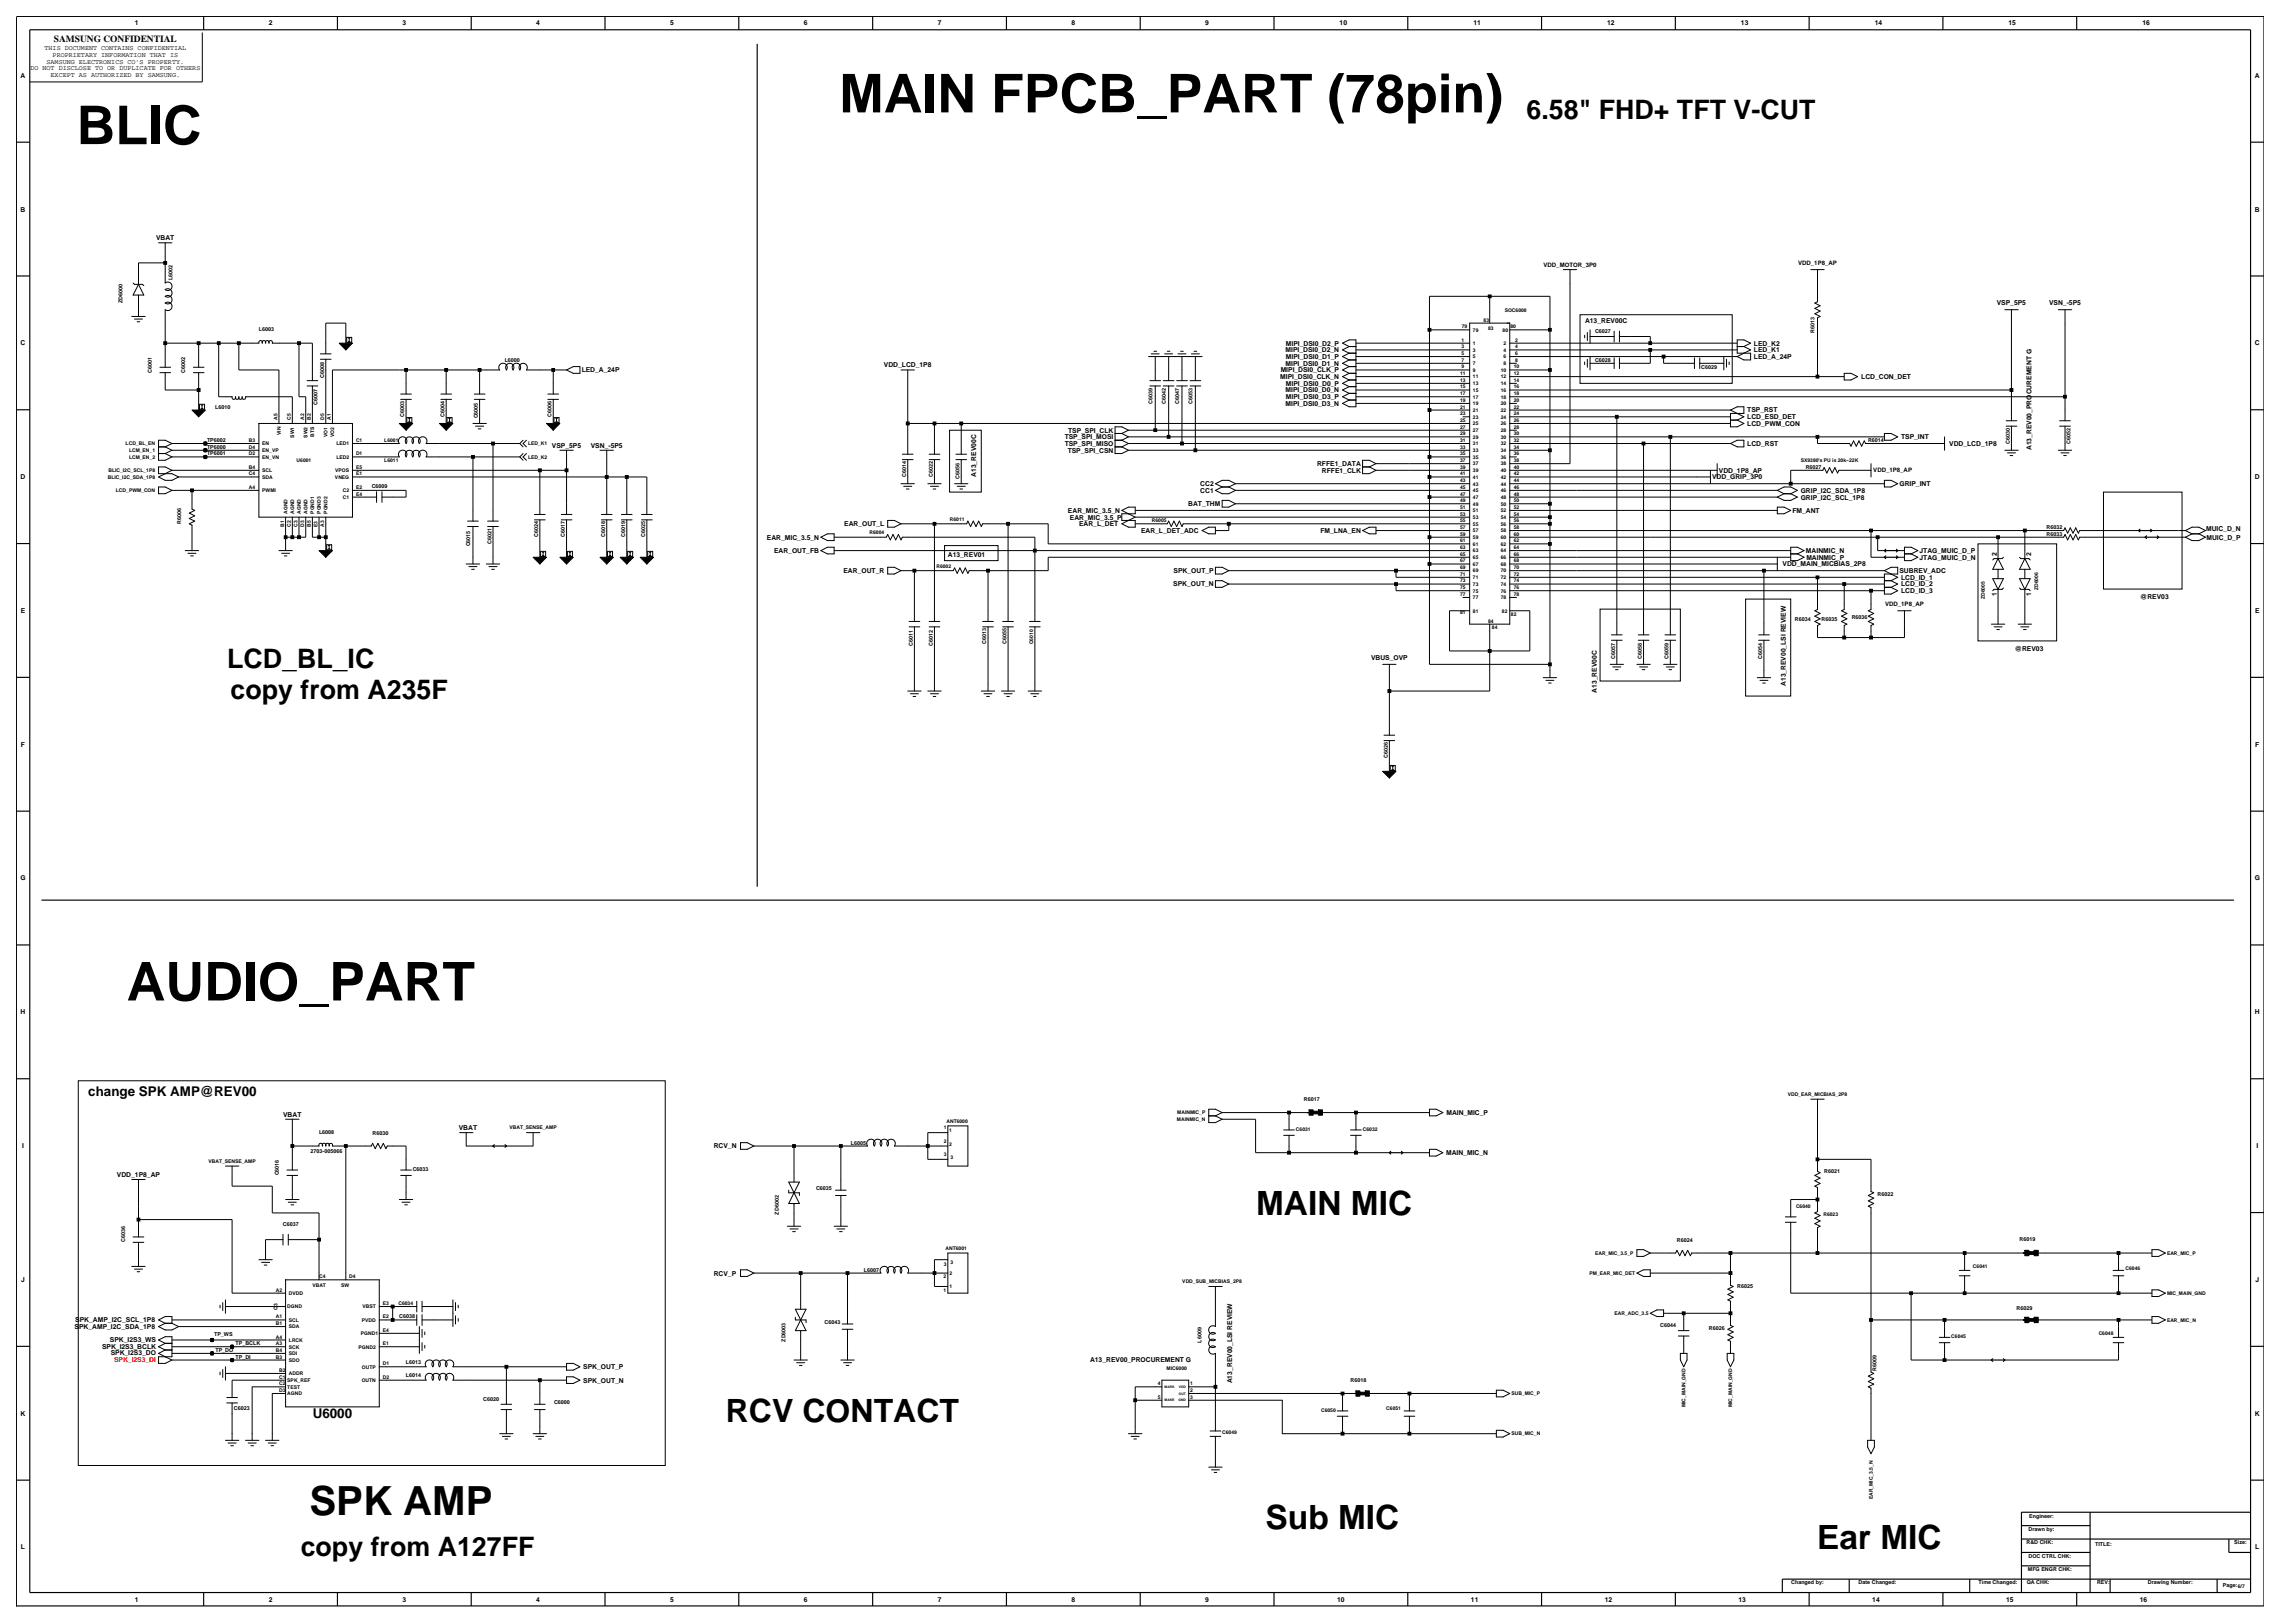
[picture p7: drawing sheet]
<svg xmlns="http://www.w3.org/2000/svg" width="420mm" height="297mm" viewBox="0 0 420 297" stroke-linecap="round" stroke-linejoin="round" font-family="sans-serif">
<defs><g id="words">
<g font-size="9.8">
<text x="153.6" y="20.6">MAIN FPCB_PART (78pin)</text>
<text x="14" y="26.4">BLIC</text>
<text x="23.2" y="183.1">AUDIO_PART</text>
</g>
<text font-size="7.4" x="56.6" y="277.2">SPK AMP</text>
<g font-size="6.1">
<text x="229.9" y="222.3">MAIN MIC</text>
<text x="231.6" y="279.8">Sub MIC</text>
<text x="332.5" y="283.5">Ear MIC</text>
</g>
<text font-size="5.9" x="132.8" y="260.2">RCV CONTACT</text>
<g font-size="4.9">
<text x="279.4" y="21.8">6.58&quot; FHD+ TFT V-CUT</text>
<text x="41.6" y="122.2">LCD_BL_IC</text>
<text x="42.2" y="128">copy from A235F</text>
<text x="55" y="284.7">copy from A127FF</text>
</g>
<g font-size="2.5">
<text x="16.2" y="200.5">change SPK AMP@REV00</text>
<text x="57.2" y="259.6">U6000</text>
</g>
<text font-size="1.7" x="9.9" y="7.7">SAMSUNG CONFIDENTIAL</text>
<g font-size="1.2">
<text x="24.7" y="4.7">1</text>
<text x="49.2" y="4.7">2</text>
<text x="73.7" y="4.7">3</text>
<text x="98.1" y="4.7">4</text>
<text x="122.6" y="4.7">5</text>
<text x="147.1" y="4.7">6</text>
<text x="171.6" y="4.7">7</text>
<text x="196.1" y="4.7">8</text>
<text x="220.6" y="4.7">9</text>
<text x="245.2" y="4.7">10</text>
<text x="269.6" y="4.7">11</text>
<text x="294.1" y="4.7">12</text>
<text x="318.6" y="4.7">13</text>
<text x="343.1" y="4.7">14</text>
<text x="367.6" y="4.7">15</text>
<text x="392.1" y="4.7">16</text>
<text x="8.1" y="9.2">THIS DOCUMENT CONTAINS CONFIDENTIAL</text>
<text x="8.5" y="11.7">SAMSUNG ELECTRONICS CO'S PROPERTY.</text>
<text x="9.6" y="10.5">PROPRIETARY INFORMATION THAT IS</text>
<text x="3.8" y="14.2">A</text>
<text x="5.6" y="12.9">DO NOT DISCLOSE TO OR DUPLICATE FOR OTHERS</text>
<text x="9.3" y="14.1">EXCEPT AS AUTHORIZED BY SAMSUNG.</text>
<text x="412.7" y="14.2">A</text>
<text x="3.8" y="38.7">B</text>
<text x="412.7" y="38.7">B</text>
<text x="28.6" y="44">VBAT</text>
<text x="290.1" y="59.1">A13_REV00C</text>
<text x="365.4" y="55.9">VSP_5P5</text>
<text x="375" y="55.9">VSN_-5P5</text>
<text x="3.8" y="63.2">C</text>
<text x="235.3" y="64.5">MIPI_DSI0_D2_N</text>
<text x="235.3" y="65.7">MIPI_DSI0_D1_P</text>
<text x="235.3" y="63.2">MIPI_DSI0_D2_P</text>
<text x="321" y="65.7">LED_A_24P</text>
<text x="321" y="64.5">LED_K1</text>
<text x="321" y="63.2">LED_K2</text>
<text x="412.7" y="63.2">C</text>
<text x="106.5" y="68.1">LED_A_24P</text>
<text x="161.8" y="67.2">VDD_LCD_1P8</text>
<text x="234.3" y="69.4">MIPI_DSI0_CLK_N</text>
<text x="234.4" y="68.1">MIPI_DSI0_CLK_P</text>
<text x="235.3" y="71.8">MIPI_DSI0_D0_N</text>
<text x="235.3" y="66.9">MIPI_DSI0_D1_N</text>
<text x="235.3" y="70.6">MIPI_DSI0_D0_P</text>
<text x="340.6" y="69.4">LCD_CON_DET</text>
<text x="235.3" y="74.3">MIPI_DSI0_D3_N</text>
<text x="235.3" y="73">MIPI_DSI0_D3_P</text>
<text x="319.8" y="76.7">LCD_ESD_DET</text>
<text x="319.8" y="75.5">TSP_RST</text>
<text x="319.8" y="77.9">LCD_PWM_CON</text>
<text x="101" y="81.9">VSP_5P5</text>
<text x="108.1" y="81.9">VSN_-5P5</text>
<text x="194.8" y="80.4">TSP_SPI_MOSI</text>
<text x="194.8" y="81.6">TSP_SPI_MISO</text>
<text x="195.4" y="82.8">TSP_SPI_CSN</text>
<text x="195.5" y="79.2">TSP_SPI_CLK</text>
<text x="319.8" y="81.6">LCD_RST</text>
<text x="347.9" y="80.4">TSP_INT</text>
<text x="356.7" y="81.6">VDD_LCD_1P8</text>
<text x="371.8" y="82.4" transform="rotate(-90 371.8 82.4)">A13_REV00_PROCUREMENT G</text>
<text x="3.8" y="87.7">D</text>
<text x="178.7" y="87.3" transform="rotate(-90 178.7 87.3)">A13_REV00C</text>
<text x="219.7" y="89">CC2</text>
<text x="241" y="85.3">RFFE1_DATA</text>
<text x="241.9" y="86.5">RFFE1_CLK</text>
<text x="313.3" y="87.7">VDD_GRIP_3P0</text>
<text x="314.6" y="86.5">VDD_1P8_AP</text>
<text x="347.6" y="89">GRIP_INT</text>
<text x="412.7" y="87.7">D</text>
<text x="195.4" y="93.8">EAR_MIC_3.5_N</text>
<text x="195.8" y="95.1">EAR_MIC_3.5_P</text>
<text x="217.4" y="92.6">BAT_THM</text>
<text x="219.7" y="90.2">CC1</text>
<text x="328" y="93.8">FM_ANT</text>
<text x="329.5" y="90.2">GRIP_I2C_SDA_1P8</text>
<text x="329.5" y="91.4">GRIP_I2C_SCL_1P8</text>
<text x="140.4" y="98.7">EAR_MIC_3.5_N</text>
<text x="141.7" y="101.2">EAR_OUT_FB</text>
<text x="154.5" y="96.3">EAR_OUT_L</text>
<text x="173.5" y="102">A13_REV01</text>
<text x="197.5" y="96.3">EAR_L_DET</text>
<text x="208.8" y="97.5">EAR_L_DET_ADC</text>
<text x="241.7" y="97.5">FM_LNA_EN</text>
<text x="330.5" y="101.2">MAINMIC_N</text>
<text x="351.3" y="101.2">JTAG_MUIC_D_P</text>
<text x="365.4" y="101.7" transform="rotate(-90 365.4 101.7)">2</text>
<text x="371.7" y="101.7" transform="rotate(-90 371.7 101.7)">2</text>
<text x="403.7" y="97.2">MUIC_D_N</text>
<text x="403.8" y="98.7">MUIC_D_P</text>
<text x="154.4" y="104.9">EAR_OUT_R</text>
<text x="214.7" y="107.3">SPK_OUT_N</text>
<text x="214.8" y="104.9">SPK_OUT_P</text>
<text x="326.2" y="103.6">VDD_MAIN_MICBIAS_2P8</text>
<text x="330.6" y="102.4">MAINMIC_P</text>
<text x="347.6" y="104.9">SUBREV_ADC</text>
<text x="347.9" y="107.3">LCD_ID_2</text>
<text x="347.9" y="106.1">LCD_ID_1</text>
<text x="351.3" y="102.4">JTAG_MUIC_D_N</text>
<text x="3.8" y="112.2">E</text>
<text x="347.9" y="108.5">LCD_ID_3</text>
<text x="365.4" y="109.1" transform="rotate(-90 365.4 109.1)">1</text>
<text x="371.7" y="109.1" transform="rotate(-90 371.7 109.1)">1</text>
<text x="391.7" y="109.6">@REV03</text>
<text x="412.7" y="112.2">E</text>
<text x="368.7" y="119.1">@REV03</text>
<text x="250.9" y="120.8">VBUS_OVP</text>
<text x="326.8" y="125.5" transform="rotate(-90 326.8 125.5)">A13_REV00_LSI REVIEW</text>
<text x="292.2" y="126.8" transform="rotate(-90 292.2 126.8)">A13_REV00C</text>
<text x="3.8" y="136.6">F</text>
<text x="412.7" y="136.6">F</text>
<text x="3.7" y="161.1">G</text>
<text x="412.6" y="161.1">G</text>
<text x="3.8" y="185.6">H</text>
<text x="412.7" y="185.6">H</text>
<text x="51.8" y="204.3">VBAT</text>
<text x="84" y="206.8">VBAT</text>
<text x="264.7" y="204">MAIN_MIC_P</text>
<text x="4" y="210.1">I</text>
<text x="21.4" y="215.4">VDD_1P8_AP</text>
<text x="130.6" y="210.2">RCV_N</text>
<text x="264.6" y="211.4">MAIN_MIC_N</text>
<text x="412.9" y="210.1">I</text>
<text x="130.6" y="233.4">RCV_P</text>
<text x="3.9" y="234.6">J</text>
<text x="412.8" y="234.6">J</text>
<text x="13.6" y="243.2">SPK_AMP_I2C_SDA_1P8</text>
<text x="13.8" y="242">SPK_AMP_I2C_SCL_1P8</text>
<text x="20.1" y="245.6">SPK_I2S3_WS</text>
<text x="18.7" y="246.8">SPK_I2S3_BCLK</text>
<text x="20.3" y="248">SPK_I2S3_DO</text>
<text x="106.8" y="250.5">SPK_OUT_P</text>
<text x="199.5" y="249.2">A13_REV00_PROCUREMENT G</text>
<text x="106.8" y="253">SPK_OUT_N</text>
<text x="225.5" y="253.2" transform="rotate(-90 225.5 253.2)">A13_REV00_LSI REVIEW</text>
<text x="3.8" y="259">K</text>
<text x="412.7" y="259">K</text>
<text x="3.8" y="283.5">L</text>
<text x="412.7" y="283.5">L</text>
<text x="24.7" y="293.1">1</text>
<text x="49.2" y="293.1">2</text>
<text x="73.7" y="293.1">3</text>
<text x="98.1" y="293.1">4</text>
<text x="122.6" y="293.1">5</text>
<text x="147.1" y="293.1">6</text>
<text x="171.6" y="293.1">7</text>
<text x="196.1" y="293.1">8</text>
<text x="220.6" y="293.1">9</text>
<text x="244.7" y="293.1">10</text>
<text x="269.2" y="293.1">11</text>
<text x="293.7" y="293.1">12</text>
<text x="318.2" y="293.1">13</text>
<text x="342.6" y="293.1">14</text>
<text x="367.1" y="293.1">15</text>
<text x="391.6" y="293.1">16</text>
</g>
<text font-size="1.2" fill="#f00" x="20.9" y="249.2">SPK_I2S3_DI</text>
<g font-size="1.1">
<text x="282.5" y="48.8">VDD_MOTOR_3P0</text>
<text x="329.1" y="48.5">VDD_1P8_AP</text>
<text x="342.8" y="86.5">VDD_1P8_AP</text>
<text x="345" y="110.9">VDD_1P8_AP</text>
</g>
<g font-size="1">
<text x="31.6" y="51.2" transform="rotate(-90 31.6 51.2)">L6002</text>
<text x="22.4" y="55.5" transform="rotate(-90 22.4 55.5)">ZD6000</text>
<text x="47.4" y="60.6">L6003</text>
<text x="291.9" y="61">C6027</text>
<text x="332.1" y="61" transform="rotate(-90 332.1 61)">R6013</text>
<text x="27.8" y="68.2" transform="rotate(-90 27.8 68.2)">C6001</text>
<text x="33.9" y="68.2" transform="rotate(-90 33.9 68.2)">C6002</text>
<text x="59.3" y="69.2" transform="rotate(-90 59.3 69.2)">C6008</text>
<text x="92.4" y="66.2">L6000</text>
<text x="291.9" y="66.2">C6028</text>
<text x="311.3" y="67.5">C6029</text>
<text x="39.4" y="74.8">L6010</text>
<text x="58.1" y="74.1" transform="rotate(-90 58.1 74.1)">C6007</text>
<text x="74" y="76.3" transform="rotate(-90 74 76.3)">C6003</text>
<text x="81.4" y="76.3" transform="rotate(-90 81.4 76.3)">C6004</text>
<text x="87.5" y="76.6" transform="rotate(-90 87.5 76.6)">C6005</text>
<text x="100.9" y="76.3" transform="rotate(-90 100.9 76.3)">C6006</text>
<text x="210.9" y="74" transform="rotate(-90 210.9 74)">C6039</text>
<text x="213.3" y="74" transform="rotate(-90 213.3 74)">C6042</text>
<text x="215.8" y="74" transform="rotate(-90 215.8 74)">C6047</text>
<text x="218.2" y="74" transform="rotate(-90 218.2 74)">C6053</text>
<text x="37.9" y="80.9">TP6002</text>
<text x="37.9" y="83.3">TP6001</text>
<text x="37.9" y="82.1">TP6000</text>
<text x="341.9" y="80.9">R6014</text>
<text x="367.8" y="81.2" transform="rotate(-90 367.8 81.2)">C6030</text>
<text x="378.9" y="81.2" transform="rotate(-90 378.9 81.2)">C6052</text>
<text x="68" y="89.2">C6009</text>
<text x="165.8" y="87.3" transform="rotate(-90 165.8 87.3)">C6014</text>
<text x="170.7" y="87.3" transform="rotate(-90 170.7 87.3)">C6022</text>
<text x="175.6" y="87.6" transform="rotate(-90 175.6 87.6)">C6056</text>
<text x="330.5" y="85.8">R6027</text>
<text x="33.2" y="95.8" transform="rotate(-90 33.2 95.8)">R6006</text>
<text x="86" y="100" transform="rotate(-90 86 100)">C6015</text>
<text x="89.9" y="99.5" transform="rotate(-90 89.9 99.5)">C6021</text>
<text x="98.5" y="98.3" transform="rotate(-90 98.5 98.3)">C6024</text>
<text x="103.4" y="98.3" transform="rotate(-90 103.4 98.3)">C6017</text>
<text x="110.7" y="98.3" transform="rotate(-90 110.7 98.3)">C6018</text>
<text x="114.4" y="98.3" transform="rotate(-90 114.4 98.3)">C6019</text>
<text x="118.1" y="98.3" transform="rotate(-90 118.1 98.3)">C6025</text>
<text x="374.5" y="98">R6033</text>
<text x="374.5" y="96.8">R6032</text>
<text x="328.5" y="113.6">R6034</text>
<text x="333.4" y="113.6">R6035</text>
<text x="338.9" y="113.3">R6036</text>
<text x="167" y="118.2" transform="rotate(-90 167 118.2)">C6011</text>
<text x="170.7" y="118.2" transform="rotate(-90 170.7 118.2)">C6012</text>
<text x="180.5" y="117.9" transform="rotate(-90 180.5 117.9)">C6013</text>
<text x="184.2" y="117.9" transform="rotate(-90 184.2 117.9)">C6055</text>
<text x="295.6" y="120.6" transform="rotate(-90 295.6 120.6)">C6057</text>
<text x="300.5" y="120.6" transform="rotate(-90 300.5 120.6)">C6058</text>
<text x="305.4" y="120.6" transform="rotate(-90 305.4 120.6)">C6059</text>
<text x="322.5" y="120.6" transform="rotate(-90 322.5 120.6)">C6054</text>
<text x="254" y="138.7" transform="rotate(-90 254 138.7)">C6026</text>
<text x="238.6" y="201.4">R6017</text>
<text x="58.4" y="207.5">L6008</text>
<text x="68.2" y="207.8">R6030</text>
<text x="155.7" y="209.4">L6005</text>
<text x="51" y="215.1" transform="rotate(-90 51 215.1)">C6016</text>
<text x="56.8" y="211">2703-005066</text>
<text x="75.5" y="214.3">C6033</text>
<text x="333.8" y="214.6">R6021</text>
<text x="149.3" y="217.8">C6035</text>
<text x="343.6" y="218.9">R6022</text>
<text x="22.9" y="227.3" transform="rotate(-90 22.9 227.3)">C6036</text>
<text x="51.8" y="224.4">C6037</text>
<text x="142.6" y="222.2" transform="rotate(-90 142.6 222.2)">ZD6002</text>
<text x="306.9" y="227.3">R6024</text>
<text x="369.6" y="227.1">R6019</text>
<text x="158.1" y="232.7">L6007</text>
<text x="317.9" y="235.7">R6025</text>
<text x="369" y="239.7">R6029</text>
<text x="39.2" y="244.5">TP_WS</text>
<text x="73.1" y="241.2">C6038</text>
<text x="143.8" y="245.5" transform="rotate(-90 143.8 245.5)">ZD6003</text>
<text x="150.9" y="242.3">C6043</text>
<text x="219.9" y="245.7" transform="rotate(-90 219.9 245.7)">L6009</text>
<text x="303.8" y="242.7">C6044</text>
<text x="312.7" y="243.4">R6026</text>
<text x="39.4" y="247.4">TP_DO</text>
<text x="43.1" y="246.2">TP_BCLK</text>
<text x="43.1" y="248.6">TP_DI</text>
<text x="74.3" y="249.5">L6013</text>
<text x="74.3" y="252">L6014</text>
<text x="343.4" y="250.9" transform="rotate(-90 343.4 250.9)">R6009</text>
<text x="88.4" y="256.4">C6020</text>
<text x="101.4" y="256.8">C6000</text>
<text x="247.2" y="252.8">R6018</text>
<text x="42.8" y="258.1">C6023</text>
<text x="371.2" y="280.1">Drawn by:</text>
<text x="371.3" y="277.7">Engineer:</text>
<text x="370.9" y="282.6">R&amp;D CHK:</text>
<text x="371.1" y="287.5">MFG ENGR CHK:</text>
<text x="371.2" y="285">DOC CTRL CHK:</text>
<text x="383.4" y="282.9">TITLE:</text>
<text x="408.9" y="282.6">Size:</text>
<text x="327.8" y="289.9">Changed by:</text>
<text x="340.1" y="289.9">Date Changed:</text>
<text x="362.1" y="289.9">Time Changed:</text>
<text x="370.9" y="289.9">QA CHK:</text>
<text x="383.8" y="289.9">REV:</text>
<text x="393.1" y="289.9">Drawing Number:</text>
<text x="406.8" y="290.5">Page:6/7</text>
</g>
<g font-size=".9">
<text x="271.5" y="58.8">83</text>
<text x="275.4" y="57">SOC6000</text>
<text x="267.5" y="65">5</text>
<text x="267.5" y="63.7">3</text>
<text x="267.5" y="62.5">1</text>
<text x="267.5" y="60.1">79</text>
<text x="269.6" y="60.7">79</text>
<text x="269.6" y="65.6">5</text>
<text x="269.6" y="64.4">3</text>
<text x="269.6" y="63.1">1</text>
<text x="272.3" y="60.4">83</text>
<text x="275" y="60.7">80</text>
<text x="275.2" y="65.6">6</text>
<text x="275.2" y="64.4">4</text>
<text x="275.2" y="63.1">2</text>
<text x="276.4" y="60.1">80</text>
<text x="277.3" y="65">6</text>
<text x="277.3" y="63.7">4</text>
<text x="277.3" y="62.5">2</text>
<text x="267.2" y="68.6">11</text>
<text x="267.2" y="69.9">13</text>
<text x="267.2" y="71.1">15</text>
<text x="267.5" y="67.4">9</text>
<text x="267.5" y="66.2">7</text>
<text x="269.6" y="68">9</text>
<text x="269.6" y="66.8">7</text>
<text x="269.6" y="69.2">11</text>
<text x="269.6" y="70.5">13</text>
<text x="269.6" y="71.7">15</text>
<text x="274.7" y="69.2">12</text>
<text x="274.7" y="70.5">14</text>
<text x="274.7" y="71.7">16</text>
<text x="274.7" y="68">10</text>
<text x="275.2" y="66.8">8</text>
<text x="277" y="68.6">12</text>
<text x="277" y="69.9">14</text>
<text x="277" y="71.1">16</text>
<text x="277" y="67.4">10</text>
<text x="277.3" y="66.2">8</text>
<text x="50.8" y="76.9" transform="rotate(-90 50.8 76.9)">A5</text>
<text x="53.2" y="76.9" transform="rotate(-90 53.2 76.9)">C5</text>
<text x="55.7" y="76.9" transform="rotate(-90 55.7 76.9)">A2</text>
<text x="56.9" y="76.9" transform="rotate(-90 56.9 76.9)">B2</text>
<text x="59.3" y="76.9" transform="rotate(-90 59.3 76.9)">D5</text>
<text x="60.6" y="76.9" transform="rotate(-90 60.6 76.9)">A1</text>
<text x="267.2" y="73.5">19</text>
<text x="267.2" y="74.8">21</text>
<text x="267.2" y="76">23</text>
<text x="267.2" y="77.2">25</text>
<text x="267.2" y="72.3">17</text>
<text x="269.6" y="74.1">19</text>
<text x="269.6" y="75.4">21</text>
<text x="269.6" y="76.6">23</text>
<text x="269.6" y="77.8">25</text>
<text x="269.6" y="72.9">17</text>
<text x="274.7" y="77.8">26</text>
<text x="274.7" y="74.1">20</text>
<text x="274.7" y="75.4">22</text>
<text x="274.7" y="76.6">24</text>
<text x="274.7" y="72.9">18</text>
<text x="277" y="77.2">26</text>
<text x="277" y="73.5">20</text>
<text x="277" y="74.8">22</text>
<text x="277" y="76">24</text>
<text x="277" y="72.3">18</text>
<text x="23" y="81.5">LCD_BL_EN</text>
<text x="23.6" y="82.7">LCM_EN_1</text>
<text x="23.6" y="83.9">LCM_EN_2</text>
<text x="45.6" y="82.1">D4</text>
<text x="45.6" y="83.3">D2</text>
<text x="45.6" y="80.9">B3</text>
<text x="48" y="83.9">EN_VN</text>
<text x="48" y="82.7">EN_VP</text>
<text x="48" y="81.5">EN</text>
<text x="51.4" y="79.6" transform="rotate(-90 51.4 79.6)">VIN</text>
<text x="53.8" y="80.1" transform="rotate(-90 53.8 80.1)">SW1</text>
<text x="56.3" y="80.1" transform="rotate(-90 56.3 80.1)">SW2</text>
<text x="57.5" y="79.9" transform="rotate(-90 57.5 79.9)">BTS</text>
<text x="59.9" y="79.9" transform="rotate(-90 59.9 79.9)">VO1</text>
<text x="61.2" y="79.9" transform="rotate(-90 61.2 79.9)">VO2</text>
<text x="61.6" y="81.5">LED1</text>
<text x="61.6" y="83.9">LED2</text>
<text x="65.2" y="80.9">C1</text>
<text x="65.2" y="83.3">D1</text>
<text x="70.3" y="80.9">L6001</text>
<text x="96.6" y="81.5">LED_K1</text>
<text x="96.6" y="83.9">LED_K2</text>
<text x="267.2" y="82.1">33</text>
<text x="267.2" y="83.3">35</text>
<text x="267.2" y="78.4">27</text>
<text x="267.2" y="79.7">29</text>
<text x="267.2" y="80.9">31</text>
<text x="269.6" y="82.7">33</text>
<text x="269.6" y="83.9">35</text>
<text x="269.6" y="79.1">27</text>
<text x="269.6" y="80.3">29</text>
<text x="269.6" y="81.5">31</text>
<text x="274.7" y="82.7">34</text>
<text x="274.7" y="83.9">36</text>
<text x="274.7" y="79.1">28</text>
<text x="274.7" y="80.3">30</text>
<text x="274.7" y="81.5">32</text>
<text x="277" y="82.1">34</text>
<text x="277" y="83.3">36</text>
<text x="277" y="78.4">28</text>
<text x="277" y="79.7">30</text>
<text x="277" y="80.9">32</text>
<text x="19.7" y="87.6">BLIC_I2C_SDA_1P8</text>
<text x="19.8" y="86.4">BLIC_I2C_SCL_1P8</text>
<text x="45.6" y="87">C4</text>
<text x="45.6" y="89.4">A4</text>
<text x="45.6" y="85.8">B4</text>
<text x="48" y="86.4">SCL</text>
<text x="48" y="87.6">SDA</text>
<text x="54.3" y="84.6">U6001</text>
<text x="61.3" y="87.6">VNEG</text>
<text x="61.4" y="86.4">VPOS</text>
<text x="65.2" y="87">E1</text>
<text x="65.2" y="89.4">E2</text>
<text x="65.2" y="85.8">E5</text>
<text x="70.3" y="84.6">L6011</text>
<text x="267.2" y="87">41</text>
<text x="267.2" y="88.2">43</text>
<text x="267.2" y="89.4">45</text>
<text x="267.2" y="84.6">37</text>
<text x="267.2" y="85.8">39</text>
<text x="269.6" y="87.6">41</text>
<text x="269.6" y="88.8">43</text>
<text x="269.6" y="85.2">37</text>
<text x="269.6" y="86.4">39</text>
<text x="274.7" y="86.4">40</text>
<text x="274.7" y="87.6">42</text>
<text x="274.7" y="88.8">44</text>
<text x="274.7" y="85.2">38</text>
<text x="277" y="85.8">40</text>
<text x="277" y="87">42</text>
<text x="277" y="88.2">44</text>
<text x="277" y="89.4">46</text>
<text x="277" y="84.6">38</text>
<text x="329.5" y="84.5">SX9380's PU is 20k~22K</text>
<text x="21.2" y="90.1">LCD_PWM_CON</text>
<text x="48" y="90.1">PWMI</text>
<text x="52.6" y="94" transform="rotate(-90 52.6 94)">AGND</text>
<text x="53.8" y="94" transform="rotate(-90 53.8 94)">AGND</text>
<text x="55" y="94" transform="rotate(-90 55 94)">AGND</text>
<text x="56.3" y="94" transform="rotate(-90 56.3 94)">AGND</text>
<text x="57.5" y="94" transform="rotate(-90 57.5 94)">PGND1</text>
<text x="58.7" y="94" transform="rotate(-90 58.7 94)">PGND3</text>
<text x="59.9" y="94" transform="rotate(-90 59.9 94)">PGND2</text>
<text x="62.7" y="90.1">C2</text>
<text x="62.7" y="91.3">C1</text>
<text x="65.2" y="90.7">E4</text>
<text x="173.8" y="95.3">R6011</text>
<text x="210.8" y="95.6">R6005</text>
<text x="267.2" y="95.6">55</text>
<text x="267.2" y="91.9">49</text>
<text x="267.2" y="93.1">51</text>
<text x="267.2" y="94.3">53</text>
<text x="267.2" y="90.7">47</text>
<text x="269.6" y="92.5">49</text>
<text x="269.6" y="93.7">51</text>
<text x="269.6" y="95">53</text>
<text x="269.6" y="90.1">45</text>
<text x="269.6" y="91.3">47</text>
<text x="274.7" y="91.3">48</text>
<text x="274.7" y="92.5">50</text>
<text x="274.7" y="93.7">52</text>
<text x="274.7" y="95">54</text>
<text x="274.7" y="90.1">46</text>
<text x="277" y="95.6">56</text>
<text x="277" y="90.7">48</text>
<text x="277" y="91.9">50</text>
<text x="277" y="93.1">52</text>
<text x="277" y="94.3">54</text>
<text x="52" y="96.4" transform="rotate(-90 52 96.4)">B1</text>
<text x="53.2" y="96.4" transform="rotate(-90 53.2 96.4)">C2</text>
<text x="54.4" y="96.4" transform="rotate(-90 54.4 96.4)">C3</text>
<text x="55.7" y="96.4" transform="rotate(-90 55.7 96.4)">D3</text>
<text x="56.9" y="96.4" transform="rotate(-90 56.9 96.4)">B5</text>
<text x="58.1" y="96.4" transform="rotate(-90 58.1 96.4)">E3</text>
<text x="59.3" y="96.4" transform="rotate(-90 59.3 96.4)">A3</text>
<text x="159.1" y="97.7">R6004</text>
<text x="267.2" y="100.5">63</text>
<text x="267.2" y="101.7">65</text>
<text x="267.2" y="96.8">57</text>
<text x="267.2" y="98">59</text>
<text x="267.2" y="99.2">61</text>
<text x="269.6" y="101.1">63</text>
<text x="269.6" y="96.2">55</text>
<text x="269.6" y="97.4">57</text>
<text x="269.6" y="98.6">59</text>
<text x="269.6" y="99.8">61</text>
<text x="274.7" y="99.8">62</text>
<text x="274.7" y="101.1">64</text>
<text x="274.7" y="96.2">56</text>
<text x="274.7" y="97.4">58</text>
<text x="274.7" y="98.6">60</text>
<text x="277" y="99.2">62</text>
<text x="277" y="100.5">64</text>
<text x="277" y="101.7">66</text>
<text x="277" y="96.8">58</text>
<text x="277" y="98">60</text>
<text x="171.4" y="103.9">R6002</text>
<text x="267.2" y="105.4">71</text>
<text x="267.2" y="106.6">73</text>
<text x="267.2" y="107.8">75</text>
<text x="267.2" y="102.9">67</text>
<text x="267.2" y="104.1">69</text>
<text x="269.6" y="106">71</text>
<text x="269.6" y="107.2">73</text>
<text x="269.6" y="102.3">65</text>
<text x="269.6" y="103.5">67</text>
<text x="269.6" y="104.8">69</text>
<text x="274.7" y="104.8">70</text>
<text x="274.7" y="106">72</text>
<text x="274.7" y="107.2">74</text>
<text x="274.7" y="102.3">66</text>
<text x="274.7" y="103.5">68</text>
<text x="277" y="104.1">70</text>
<text x="277" y="105.4">72</text>
<text x="277" y="106.6">74</text>
<text x="277" y="107.8">76</text>
<text x="277" y="102.9">68</text>
<text x="373" y="108" transform="rotate(-90 373 108)">ZD6006</text>
<text x="267.2" y="109">77</text>
<text x="267.2" y="112.4">81</text>
<text x="269.6" y="109.7">77</text>
<text x="269.6" y="112.1">81</text>
<text x="269.6" y="108.4">75</text>
<text x="272.3" y="113.9">84</text>
<text x="274.7" y="109.7">78</text>
<text x="274.7" y="108.4">76</text>
<text x="274.9" y="112.1">82</text>
<text x="276.5" y="112.7">82</text>
<text x="277" y="109">78</text>
<text x="363.2" y="109.6" transform="rotate(-90 363.2 109.6)">ZD6005</text>
<text x="189.1" y="117.9" transform="rotate(-90 189.1 117.9)">C6010</text>
<text x="273" y="115.2">84</text>
<text x="215.4" y="203.9">MAINMIC_P</text>
<text x="327.2" y="200.5">VDD_EAR_MICBIAS_2P8</text>
<text x="93.2" y="206.7">VBAT_SENSE_AMP</text>
<text x="172.7" y="206.7">1</text>
<text x="172.7" y="209.1">2</text>
<text x="173.2" y="205.4">ANT6000</text>
<text x="173.7" y="207.2">1</text>
<text x="173.7" y="209.6">2</text>
<text x="215.4" y="205.1">MAINMIC_N</text>
<text x="237.2" y="207">C6031</text>
<text x="249.4" y="207">C6032</text>
<text x="38.1" y="212.8">VBAT_SENSE_AMP</text>
<text x="172.7" y="211.6">3</text>
<text x="173.9" y="212.1">3</text>
<text x="328.7" y="221.1">C6040</text>
<text x="333.7" y="222.5">R6023</text>
<text x="58.4" y="233.9">C4</text>
<text x="63.9" y="233.9">D4</text>
<text x="172.7" y="233.9">2</text>
<text x="172.7" y="231.7">3</text>
<text x="173" y="228.7">ANT6001</text>
<text x="173.8" y="233.3">2</text>
<text x="173.9" y="231.2">3</text>
<text x="290.9" y="233.3">PM_EAR_MIC_DET</text>
<text x="291.9" y="229.6">EAR_MIC_3.5_P</text>
<text x="361.1" y="232">C6041</text>
<text x="389" y="232.3">C6046</text>
<text x="396.6" y="229.6">EAR_MIC_P</text>
<text x="50.5" y="236.4">A2</text>
<text x="50.8" y="239.7" transform="rotate(-90 50.8 239.7)">C3</text>
<text x="52.6" y="239.4">DGND</text>
<text x="52.9" y="237">DVDD</text>
<text x="57.2" y="235.4">VBAT</text>
<text x="62.4" y="235.4">SW</text>
<text x="66.3" y="239.4">VBST</text>
<text x="70.1" y="238.8">E3</text>
<text x="72.9" y="238.7">C6034</text>
<text x="172.7" y="236.4">1</text>
<text x="173.8" y="235.7">1</text>
<text x="216.4" y="234.8">VDD_SUB_MICBIAS_2P8</text>
<text x="396.6" y="237">MIC_MAIN_GND</text>
<text x="50.5" y="241.2">A1</text>
<text x="50.5" y="244.9">A4</text>
<text x="50.5" y="242.5">B1</text>
<text x="52.9" y="241.9">SCL</text>
<text x="52.9" y="245.5">LRCK</text>
<text x="52.9" y="243.1">SDA</text>
<text x="66" y="244.3">PGND1</text>
<text x="66.2" y="241.9">PVDD</text>
<text x="70.1" y="241.2">E2</text>
<text x="70.1" y="243.7">E4</text>
<text x="295.5" y="240.6">EAR_ADC_3.5</text>
<text x="357.1" y="244.9">C6045</text>
<text x="384.1" y="244.3">C6048</text>
<text x="396.6" y="241.9">EAR_MIC_N</text>
<text x="50.5" y="248.6">B3</text>
<text x="50.5" y="247.4">B4</text>
<text x="50.5" y="246.1">A3</text>
<text x="51.1" y="251">B2</text>
<text x="52.9" y="248">SDI</text>
<text x="52.9" y="246.8">SCK</text>
<text x="52.9" y="251.6">ADDR</text>
<text x="52.9" y="249.2">SDO</text>
<text x="65.6" y="246.8">PGND2</text>
<text x="66.2" y="250.4">OUTP</text>
<text x="70" y="249.8">D1</text>
<text x="70.1" y="246.1">E1</text>
<text x="213.5" y="250.7">MIC6000</text>
<text x="51.1" y="252.3">C1</text>
<text x="51.1" y="253.5">C2</text>
<text x="51.1" y="254.7">D3</text>
<text x="52.6" y="255.3">AGND</text>
<text x="52.6" y="252.9">SPK_REF</text>
<text x="52.6" y="254.1">TEST</text>
<text x="66.2" y="252.9">OUTN</text>
<text x="70" y="252.3">D2</text>
<text x="211.9" y="253.5">4</text>
<text x="211.9" y="256">5</text>
<text x="217.8" y="253.5">1</text>
<text x="217.8" y="254.8">2</text>
<text x="217.8" y="256">3</text>
<text x="276.6" y="255.3">SUB_MIC_P</text>
<text x="308.5" y="257.5" transform="rotate(-90 308.5 257.5)">MIC_MAIN_GND</text>
<text x="317" y="257.5" transform="rotate(-90 317 257.5)">MIC_MAIN_GND</text>
<text x="223.7" y="262.3">C6049</text>
<text x="241.8" y="258.4">C6050</text>
<text x="253.7" y="258.1">C6051</text>
<text x="276.6" y="262.7">SUB_MIC_N</text>
<text x="342.7" y="274.3" transform="rotate(-90 342.7 274.3)">EAR_MIC_3.5_N</text>
</g>
<g font-size=".6">
<text x="213.1" y="254">MARK</text>
<text x="213.1" y="256.4">MAKR</text>
<text x="215.7" y="256.4">GND</text>
<text x="215.7" y="254">VDD</text>
<text x="215.7" y="255.2">OUT</text>
</g>
</g></defs>
<!-- layer: MFD Layer /idea/tmp/Extended-Print.jcc.shin.sheet6.8.mfd -->
<g fill="none" stroke="#000" stroke-width=".18">
<path d="M37 5.9v9.1h-31.5M24.1 57.9h2.5M24.4 51.8l.2 .2h1.5l.2 .3M24.6 58.4h1.5M25.1 58.9h.5M25.3 54v3.9M25.3 52l1 2h-1.9zM29 44.4h2.5M30.2 44.4v7.4a.78 .78 0 0 1 1.1 .1 .78 .78 0 0 1 0 1 .78 .78 0 0 1-1.1 .1 .78 .78 0 0 1 1.1 .1 .78 .78 0 0 1 0 1 .78 .78 0 0 1-1.1 .1 .78 .78 0 0 1 1.1 .1 .78 .78 0 0 1 0 1.1 .78 .78 0 0 1-1.1 .1 .77 .77 0 0 1 1.1 0 .77 .77 0 0 1 0 1.1 .77 .77 0 0 1-1.1 .1v10.5M30.2 48.1h-4.9v3.9M269 59.1h7.3v55.1h-7.3zM272.6 54.2v4.9"/>
<path d="M286.1 49.3h2.4M287.3 49.3v35.5h-11M289.2 57.6h27.8v12.5h-27.8zM331.4 49.3h2.4M332.6 49.3v5.9l-.5 .3 1 .5-1 .4 1 .5-1 .5 1 .5-.5 .3v10.7M366.9 56.7h2.4M368.1 56.7v20.3M376.7 56.7h2.4M377.9 56.7v20.3M29.3 68.2h1.9M29.3 67.2h1.9M30.2 68.2v3.2h6.2"/>
<path d="M30.2 62.8h17.2M35.4 68.2h1.9M35.4 67.2h1.9M36.4 62.8v4.4M36.4 68.2v6.8M36.5 74h.9v.9h-.9zM36.8 74.1h.3M36.8 74.7h.3M37 74.1v.6M40 62.8v9.8h2.5M42.5 72.6a.34 .34 0 0 0 .3 .5 .34 .34 0 0 0 .3-.5 .33 .33 0 0 0 .3 .5 .33 .33 0 0 0 .3-.5 .34 .34 0 0 0 .3 .5 .34 .34 0 0 0 .3-.5 .34 .34 0 0 0 .3 .5 .34 .34 0 0 0 .3-.5h8.6v4.9M43.7 62.8v4.9h7.3v9.8"/>
<path d="M47.4 77.5h17.1v17.1h-17.1zM47.4 62.8a.34 .34 0 0 1 .3-.5 .34 .34 0 0 1 .3 .5 .33 .33 0 0 1 .3-.5 .33 .33 0 0 1 .3 .5M48.6 62.8a.34 .34 0 0 1 .3-.5 .34 .34 0 0 1 .3 .5M49.2 62.8a.34 .34 0 0 1 .3-.5 .34 .34 0 0 1 .3 .5h7.4v6.9M54.7 62.8v9.8h1.3v4.9M56.2 70.6h2M56.2 69.7h2M57.2 70.6v6.9M58.6 64.8h2M58.6 65.7h2M59.6 65.7v11.8M63.3 62.8v-3.7h-3.7v5.7"/>
<path d="M63.4 61.7h1v1h-1zM63.7 61.9h.3M63.7 62.5h.3M63.9 61.9v.6M73.3 73.1h2M73.3 72.1h2M74.3 67.7v4.4M74.3 73.1v4.4M74.5 76.4h.9v.9h-.9zM74.8 76.6h.3M74.8 77.2h.3M74.9 76.6v.6"/>
<path d="M80.7 73.1h1.9M80.7 72.1h1.9M81.7 67.7v4.4M81.7 73.1v4.4M81.8 76.4h.9v.9h-.9zM82.1 76.6h.3M82.1 77.2h.3M82.3 76.6v.6M86.6 77.5h2.4M86.8 73.1h2M86.8 72.1h2M87 78h1.5"/>
<path d="M87.5 78.5h.5M87.8 67.7v4.4M87.8 73.1v4.4M91.4 67.7h-30.6v9.8M100.3 73.1h1.9M100.3 72.1h1.9M101.2 67.7v4.4M101.2 73.1v4.4M101.4 76.4h.9v.9h-.9zM101.7 76.6h.3M101.7 77.2h.3M101.8 76.6v.6"/>
<path d="M103.7 67.7h-7.4a.76 .76 0 0 0 0-1 .76 .76 0 0 0-1.1 0 .76 .76 0 0 0-.1 1 .77 .77 0 0 0-.1-1 .77 .77 0 0 0-1 0 .77 .77 0 0 0-.1 1 .76 .76 0 0 0-.1-1 .76 .76 0 0 0-1 0 .76 .76 0 0 0-.1 1 .77 .77 0 0 0-.1-1 .77 .77 0 0 0-1.1 0 .77 .77 0 0 0-.1 1M103.7 67.7l1.2-.6h1.2v1.2h-1.2zM164.9 67.7h2.4M166.1 77.5h102.9M166.1 67.7v15.4M171 77.5v5.6M173.8 78.7h5.8v11.3h-5.8zM175.9 77.5v5.6M204.1 79.3h1.2M205.3 79.3l1.2 .6M206.5 78.7l-1.2-.6h-1.2v4.9h1.2l1.2-.6M206.5 79.9l-1.2 .7"/>
<path d="M206.5 78.7l-1.2 .6M206.5 78.7h62.5M206.5 79.9h62.5M210.2 65.2h9.8M210.4 70.6h2M210.4 69.7h2M210.7 64.8h1.4M211.2 64.3h.5M211.4 65.2v4.5M211.4 70.6v8.1M212.9 70.6h1.9M212.9 69.7h1.9"/>
<path d="M213.1 64.8h1.5M213.6 64.3h.5M213.9 65.2v4.5M213.9 70.6v9.3M215.3 70.6h2M215.3 69.7h2M215.6 64.8h1.4M216.1 64.3h.5M216.3 65.2v4.5M216.3 70.6v10.6M217.8 70.6h1.9M217.8 69.7h1.9"/>
<path d="M218 64.8h1.5M218.5 64.3h.5M218.8 65.2v4.5M218.8 70.6v11.8M246.9 63.4l-1.2-.6 1.2-.6h1.2v12.2h-1.2l-1.2-.6 1.2-.6M246.9 63.4h1.2M246.9 65.9h1.2M246.9 64.6h1.2M246.9 72h1.2M246.9 72l-1.2 .6 1.2 .6M246.9 73.2h1.2M246.9 65.9l-1.2 .6 1.2 .6"/>
<path d="M246.9 67.1h1.2M246.9 68.3h1.2M246.9 69.5h1.2M246.9 68.3l-1.2 .6 1.2 .6M246.9 70.7h1.2M246.9 70.7l-1.2 .7 1.2 .6M246.9 64.6l-1.2 .6 1.2 .7M246.9 63.4l-1.2 .6 1.2 .6M246.9 67.1l-1.2 .6 1.2 .6M246.9 69.5l-1.2 .6 1.2 .6M248.1 65.2h20.9M248.1 62.8h20.9"/>
<path d="M248.1 67.7h20.9M248.1 72.6h20.9M248.1 66.5h20.9M248.1 64h20.9M248.1 68.9h20.9M248.1 70.1h20.9M248.1 71.4h20.9M248.1 73.8h20.9M261.6 75h7.4M261.6 60.4h7.4M267.7 76.3h1.3M276.3 65.2h41.6"/>
<path d="M276.3 62.8h41.6M276.3 77.5h40.4M276.3 67.7h7.4M276.3 72.6h101.6M276.3 66.5h1.2M276.3 64h41.6M276.3 68.9h61.2M276.3 70.1h1.2M276.3 71.4h91.8M276.3 73.8h1.2M276.3 75h40.4M276.3 76.3h40.4"/>
<path d="M276.3 78.7h1.2M276.3 79.9h68.6M276.3 60.4h7.4M290 61.3v.5M290 66.2v.5M290.5 60.8v1.5M290.5 65.7v1.5M291 60.4v2.4M291 65.2v2.5M291 61.6h4.4M291 66.5h4.4M295.4 60.6v1.9"/>
<path d="M295.4 65.5v2M295.9 76.3v39.9M296.4 61.6h5.6v1.2M296.4 60.6v1.9M296.4 65.5v2M302 64v2.5h-5.6M304.4 65.2v1.3h5.7M305.7 79.9v36.3M310.1 65.5v2M311.1 66.5h4.4M311.1 65.5v2M315.5 65.2v2.5"/>
<path d="M316 65.7v1.5M316.4 66.2v.5M316.7 75l1.2-.6h1.2v1.3h-2.4v2.4h1.2l1.2-.6-1.2-.6M316.7 75l2.4 1.3-1.2 .6M316.7 76.9h1.2M317.9 63.4h1.2M319.1 63.4l1.3-.6-1.3-.6h-1.2v2.4h2.5v1.3h-1.3l-1.2-.7M319.1 63.4l1.3 .6-2.5 1.2M332.6 79.9v1.3h5.9l.2 .5 .5-1 .5 1 .5-1 .5 1 .5-1 .2 .5h14.5M337.5 68.3h1.2l1.3 .6-1.3 .6h-1.2zM344.9 79.3h1.2l1.2 .6-1.2 .7h-1.2zM355.9 79.9v2.5"/>
<path d="M367.1 78h2M367.1 77h2M368.1 78v4.4M376.9 78h2M376.9 77h2M377.9 78v4.4M29 81.8h1.2M29 83h1.2M29 89.1h1.2l1.3 .6-1.3 .6h-1.2zM30.2 81.8l1.3 .6M30.2 83l1.3 .6M31.5 82.4h15.9"/>
<path d="M31.5 86.1h15.9M31.5 83.6h15.9M31.5 86.1l-1.3-.7h-1.2v1.3h2.5l1.2 .6M31.5 81.2l-1.3-.6h-1.2v3.6h1.2l1.3-.6M31.5 86.1l-2.5 1.2 1.2 .6h1.3l1.2-.6M31.5 81.2h15.9M31.5 89.7h15.9M31.5 82.4l-1.3 .6M31.5 81.2l-1.3 .6M32.7 87.3h14.7M35.1 89.7v3.5l.5 .2-1 .5 1 .5-1 .5 1 .5-1 .4 .5 .3v4.7M52.3 94.6v6.2"/>
<path d="M53.5 94.6v3.7M54.7 94.6v3.7M56 94.6v3.7h-3.7M57.2 94.6v3.7h2.4M58.4 94.6v3.7M59.6 94.6v6.2M59.8 99.7h.9v.9h-.9zM60.1 99.8h.3M60.2 99.8v.6M64.5 81.2h8.6a.77 .77 0 0 1 .1-1.1 .77 .77 0 0 1 1 0 .77 .77 0 0 1 .1 1.1 .76 .76 0 0 1 .1-1.1 .76 .76 0 0 1 1 0 .76 .76 0 0 1 .1 1.1 .76 .76 0 0 1 .1-1.1 .76 .76 0 0 1 1.1 0 .76 .76 0 0 1 0 1.1M64.5 89.7h9.8v1.3h-4.4M64.5 86.1h39.2"/>
<path d="M64.5 83.6h8.6M64.5 91h4.4M64.5 87.3h53.9v6.8M68.9 90v1.9M69.9 90v1.9M73.1 83.6a.78 .78 0 0 1 .1-1 .78 .78 0 0 1 1 0 .78 .78 0 0 1 .1 1M74.3 83.6a.76 .76 0 0 1 .1-1 .76 .76 0 0 1 1 0 .76 .76 0 0 1 .1 1 .76 .76 0 0 1 .1-1 .76 .76 0 0 1 1.1 0 .76 .76 0 0 1 0 1M76.7 83.6a.78 .78 0 0 1 .1-1 .78 .78 0 0 1 1.1 0 .78 .78 0 0 1 .1 1M76.7 81.2a.78 .78 0 0 1 .1-1.1 .78 .78 0 0 1 1.1 0 .78 .78 0 0 1 .1 1.1M78 83.6h17.1M78 81.2h17.1M85.6 96.3h1.9"/>
<path d="M85.6 95.4h1.9M86.6 83.6v11.8M86.6 96.3v6.9M89.2 96.3h2M89.2 95.4h2M90.2 81.2v14.2M90.2 96.3v6.9M95.1 83.6l.6 .6M95.1 81.2l.6 .6M95.7 83l-.6 .6M95.7 80.6l-.6 .6M96.3 83l-.6 .6 .6 .6"/>
<path d="M96.3 80.6l-.6 .6 .6 .6M97.8 95.1h2M97.8 94.1h2M98.8 86.1v8M98.8 95.1v6.9M102.5 82.4h2.4M102.7 95.1h2M102.7 94.1h2M103.7 82.4v11.7M103.7 95.1v6.9M109.8 82.4h2.5M110 95.1h2"/>
<path d="M110 94.1h2M111 82.4v11.7M111 95.1v6.9M113.7 95.1h2M113.7 94.1h2M114.7 87.3v6.8M114.7 95.1v6.9M117.4 95.1h2M117.4 94.1h2M118.4 95.1v6.9M150.2 98.3l1.2-.6h1.2v1.2h-1.2zM152.6 98.3h9.6l.3-.5 .4 1 .5-1 .5 1 .5-1 .5 1 .2-.5h24.3v15.4"/>
<path d="M162.5 95.2h1.2l1.2 .6-1.2 .7h-1.2zM164.9 88.5h2.4M164.9 95.8h12l.2-.4 .5 .9 .5-.9 .5 .9 .5-.9 .5 .9 .2-.5h12v3.7h77.2M165.1 84.1h2M165.1 83.1h2M165.4 89h1.5M165.9 89.5h.5M166.1 84.1v4.4M169.8 88.5h2.4M170 84.1h2M170 83.1h2M170.3 89h1.4"/>
<path d="M170.8 89.5h.5M171 84.1v4.4M171 95.8v17.9M172.9 99.8h9.8v2.8h-9.8zM174.7 88.5h2.4M174.9 84.1h2M174.9 83.1h2M175.2 89h1.5M175.7 89.5h.5M175.9 84.1v4.4M184.5 95.8v17.9M204.1 81.8h1.2"/>
<path d="M204.1 80.6h1.2M205.3 81.8l1.2 .6M205.3 93.4l1.2-.6h1.3v1.2h-2.5v1.2h2.5v1.3h-1.3l-1.2-.7 2.5-1.2zM205.3 80.6l1.2 .6M206.5 82.4h62.5M206.5 81.2h62.5M206.5 81.2l-1.2 .6M207.8 95.8h5.8l.3-.4 .4 .9 .5-.9 .5 .9 .5-.9 .5 .9 .3-.5h52.4M207.8 94.6h61.2M207.8 93.4h61.2M220 97.1l1.2-.6h1.2v1.2h-1.2zM223.7 91.6h1.2l1.2 .6-1.2 .6h-1.2z"/>
<path d="M223.7 89.1h1.2M223.7 89.1l-1.3 .6 1.3 .6h1.2l1.2-.6M224.9 89.1l1.2 .6M224.9 95.8v1.3h-2.5M226.1 88.5h42.9M226.1 88.5l-1.2-.6h-1.2l-1.3 .6 1.3 .6M226.1 89.7h42.9M226.1 88.5l-1.2 .6M226.1 92.2h42.9M249.4 97.1l1.2-.6h1.2v1.2h-1.2zM249.4 85.4h1.2M250.6 85.4l1.2 .7"/>
<path d="M251.8 86.1h17.2M251.8 84.8l-1.2-.6h-1.2v2.5h1.2l1.2-.6M251.8 84.8l-1.2 .6M251.8 97.1h17.2M251.8 84.8h17.2M261.6 98.3h7.4M261.6 83.6h7.4M261.6 91h7.4M261.6 87.3h7.4M276.3 82.4h7.4M276.3 98.3h101.4l.2-.5 .5 1 .5-1 .5 1 .5-1 .4 1 .3-.5h12M276.3 88.5h68.6"/>
<path d="M276.3 95.8h7.4M276.3 86.1h38M276.3 83.6h1.2M276.3 91h49M276.3 81.2h40.4M276.3 89.7h49M276.3 87.3h36.7M276.3 94.6h7.4M276.3 97.1h101.4l.2-.5 .5 1 .5-1 .5 1 .5-1 .4 1 .3-.5h10.8M276.3 92.2h7.4M276.3 93.4h49M276.3 99.5h7.4"/>
<path d="M300.8 81.2v35M313 86.1v2.4M314.3 84.8v2.5M316.7 81.2l1.2-.6h1.2v1.2h-1.2zM325.3 92.8h1.2l1.2 .6-1.2 .6h-1.2zM325.3 89.7l1.2-.6h1.2l1.2 .6-1.2 .6M325.3 89.7l1.2 .6M326.5 90.3h1.2M326.5 90.3l-1.2 .7M327.7 90.3l1.2 .7-1.2 .6h-1.2l-1.2-.6M342.4 84.8v2.5M342.4 97.1v4.9h2.5"/>
<path d="M342.4 86.1h-5.9l-.2 .5-.5-1-.5 1-.5-1-.5 1-.5-1-.2 .5h-5.9v2.4M343.6 98.3v2.5h1.3M344.9 87.9h1.2l1.2 .6-1.2 .6h-1.2zM362 99.5h14.4v17.8h-14.4zM365.7 98.3v3.9M366.9 82.4h2.4M367.4 82.9h1.4M367.9 83.4h.5M370.6 97.1v5.1M376.7 82.4h2.4M377.2 82.9h1.4M377.7 83.4h.4"/>
<path d="M385 90h14.3v17.8h-14.3zM393.8 97.1h6.1M395 98.3h4.9M399.9 97.1l1.3-.6h1.2l1.2 .6-1.2 .6M399.9 97.1l1.3 .6M401.2 97.7h1.2M401.2 97.7l-1.3 .6M402.4 97.7l1.2 .6-1.2 .6h-1.2l-1.3-.6M33.9 100.8h2.5M34.4 101.2h1.5M34.9 101.7h.5M51 100.8h2.5"/>
<path d="M51.5 101.2h1.5M52 101.7h.5M60.1 100.4h.3M85.3 103.2h2.5M85.8 103.7h1.5M86.3 104.2h.5M89 103.2h2.4M89.5 103.7h1.5M90 104.2h.5M98.9 100.9h1v.9h-1zM99.3 101.1h.3M99.3 101.7h.3"/>
<path d="M99.4 101.1v.6M103.8 100.9h1v.9h-1zM104.1 101.1h.4M104.1 101.7h.4M104.3 101.1v.6M111.2 100.9h.9v.9h-.9zM111.5 101.1h.3M111.5 101.7h.3M111.6 101.1v.6M114.9 100.9h.9v.9h-.9zM115.2 101.1h.3M115.2 101.7h.3"/>
<path d="M115.3 101.1v.6M118.5 100.9h1v.9h-1zM118.8 101.1h.4M118.8 101.7h.4M119 101.1v.6M150.2 100.8l1.2-.7h1.2v1.3h-1.2zM152.6 100.8h116.4M162.5 103.8h1.2l1.2 .6-1.2 .6h-1.2zM166.4 114.7h1.9M166.4 113.7h1.9M167.3 104.4v9.3M167.3 114.7v11.8"/>
<path d="M170 114.7h2M170 113.7h2M171 114.7v11.8M179.8 114.7h2M179.8 113.7h2M180.8 104.4v9.3M180.8 114.7v11.8M183.5 114.7h2M183.5 113.7h2M184.5 114.7v11.8M188.4 114.7h2M188.4 113.7h2"/>
<path d="M189.4 114.7v11.8M222.4 106.3h1.3l1.2 .6-1.2 .6h-1.3zM222.4 103.8h1.3l1.2 .6-1.2 .6h-1.3zM224.9 104.4h44.1M224.9 106.9h44.1M255.5 104.4v1.2h13.5M255.5 106.9v1.2h13.5M261.6 103.2h7.4M267.7 109.3h1.3M269 111.8h-3.7v7.3h14.7v-7.3h-3.7M269 102h-77.2v2.4h-14.4l-.3 .5-.4-1-.5 1-.5-1-.5 1-.5-1-.3 .5h-9.5M272.6 114.2v12.3h-18.3"/>
<path d="M276.3 103.2h49M276.3 104.4h68.6M276.3 100.8h51.4M276.3 102h51.4M276.3 105.6h68.6M276.3 106.9h68.6M276.3 108.1h68.6M276.3 109.3h1.2M292.8 111.5h14.7v13.1h-14.7zM294.9 117.2h2M294.9 116.2h2M295.9 117.2v4.4"/>
<path d="M299.8 117.2h2M299.8 116.2h2M300.8 117.2v4.4M304.7 117.2h2M304.7 116.2h2M305.7 117.2v4.4M319.5 109.6h8.2v17.8h-8.2zM321.8 117.2h2M321.8 116.2h2M322.8 104.4v11.8M322.8 117.2v6.8M325.3 102v2.4"/>
<path d="M327.7 100.1h1.2l1.3 .7-1.3 .6 1.3 .6-1.3 .6h-1.2zM327.7 101.4h1.2M332.6 105.6v5.9l-.5 .3 1 .5-1 .4 1 .5-1 .5 1 .5-.5 .3v2.2h15.9v-4.9M337.5 106.9v4.6l-.5 .3 1 .5-1 .4 1 .5-1 .5 1 .5-.5 .3v2.2M342.4 108.1v3.4l-.5 .3 1 .5-1 .4 1 .5-1 .5 1 .5-.5 .3v2.2M344.9 104.4l1.2-.6h1.2v1.2h-2.4v3.7h1.2l1.2-.6-1.2-.6M344.9 107.5h1.2M344.9 106.3h1.2M344.9 104.4l2.4 1.2-1.2 .7M346.1 106.3l1.2 .6-1.2 .6M347.3 111.8h2.4M347.3 100.8h1.2"/>
<path d="M347.3 102h1.2M348.5 100.1h1.2l1.3 .7-1.3 .6 1.3 .6-1.3 .6h-1.2zM348.5 101.4h1.2M364.4 114.2h2.5M364.7 105.9h1.9l-.9 1.9zM364.9 114.7h1.5M365.4 115.2h.5M365.7 102.2l.9 2h-1.9zM365.7 104.2v1.7M365.7 107.8v6.4M366.6 107.6l-.2 .2h-1.5l-.2 .3M366.6 102l-.2 .2h-1.5l-.2 .3"/>
<path d="M369.3 114.2h2.5M369.6 105.9h1.9l-.9 1.9zM369.6 107.6l.2 .2h1.5l.2 .3M369.6 102l.2 .2h1.5l.2 .3M369.8 114.7h1.5M370.3 115.2h.5M370.6 102.2l.9 2h-1.9zM370.6 104.2v1.7M370.6 107.8v6.4M166.1 126.5h2.5M166.6 126.9h1.5M167.1 127.4h.5"/>
<path d="M169.8 126.5h2.4M170.3 126.9h1.4M170.8 127.4h.5M179.6 126.5h2.4M180.1 126.9h1.4M180.6 127.4h.5M183.3 126.5h2.4M183.7 126.9h1.5M184.2 127.4h.5M188.2 126.5h2.4M188.6 126.9h1.5M189.1 127.4h.5"/>
<path d="M253 121.6h2.5M253.3 135.5h1.9M253.3 134.5h1.9M254.3 121.6v12.9M254.3 135.5v5.6M282.4 124h2.5M282.9 124.5h1.5M283.4 125h.5M283.7 121.6h-22.1v-67.4h22.1v69.8M294.7 121.6h2.4M295.2 122h1.4M295.6 122.5h.5"/>
<path d="M299.6 121.6h2.4M300.1 122h1.4M300.5 122.5h.5M304.4 121.6h2.5M304.9 122h1.5M305.4 122.5h.5M321.6 124h2.4M322.1 124.5h1.5M322.6 125h.5M254.4 140.1h.9v.9h-.9zM254.7 140.2h.3M254.7 140.8h.3"/>
<path d="M254.9 140.2v.6M14.3 197.8h107.4v70.4h-107.4zM24.1 215.8h2.5M25.3 215.8v10.5M41.3 213.4h2.4M42.5 213.4v3.6h7.3v5h8.6v12.2M52.3 219.5h2.4M52.3 204.8h2.4M52.5 215.1h2M52.5 214.1h2M52.8 220h1.4M53.5 209.7h4.9a.35 .35 0 0 1 .3-.5 .35 .35 0 0 1 .3 .5 .35 .35 0 0 1 .3-.5 .35 .35 0 0 1 .3 .5 .35 .35 0 0 1 .3-.5 .35 .35 0 0 1 .3 .5 .33 .33 0 0 1 .3-.5 .33 .33 0 0 1 .3 .5h7.1l.3-.5 .5 1 .5-1 .5 1 .4-1 .5 1 .3-.5h3.4v4.4"/>
<path d="M53.5 204.8v9.3M53.5 215.1v4.4M63.3 209.7v24.5M73.1 219.5h2.4M73.3 215.1h2M73.3 214.1h2M73.6 220h1.4M74.3 215.1v4.4M84.1 207.3h2.5M85.3 207.3v2.4h4.9M96.3 207.3h2.5M97.6 207.3v2.4h-4.9"/>
<path d="M135.5 209.1h1.2l1.3 .6-1.3 .6h-1.2zM138 209.7h20.8a.78 .78 0 0 1 .1-1 .78 .78 0 0 1 1 0 .78 .78 0 0 1 .1 1 .78 .78 0 0 1 .1-1 .78 .78 0 0 1 1 0 .78 .78 0 0 1 .1 1 .78 .78 0 0 1 .1-1 .78 .78 0 0 1 1.1 0 .78 .78 0 0 1 .1 1 .78 .78 0 0 1 0-1 .78 .78 0 0 1 1.1 0 .78 .78 0 0 1 .1 1M144.3 217.8v.5h2v.5M144.3 216.3h2l-1 2zM145.3 209.7v6.6M145.3 218.3l1 1.9h-2zM152.9 218.8h2M152.9 217.8h2M153.9 209.7v8.1M153.9 218.8v5.6M163.7 209.7h9.8M173.5 207.3h-3.7v4.8h3.7"/>
<path d="M173.5 206h3.6v7.4h-3.6zM221.2 204.2h1.2M222.4 204.2l1.3 .6M223.7 203.6l-1.3-.6h-1.2v2.4h1.2l1.3-.6M223.7 203.6l-1.3 .6M223.7 203.6h15.9M223.7 204.8h6.1v6.1h24.5M234.9 207.8h2M234.9 206.8h2M235.9 203.6v3.2M235.9 207.8v3.1M239.3 203.6h.1"/>
<path d="M239.6 203.6h.1M242 203.6h19.6M247.2 207.8h1.9M247.2 206.8h1.9M248.1 203.6v3.2M248.1 207.8v3.1M256.7 210.9h4.9M261.6 203h1.2l1.3 .6-1.3 .6h-1.2zM261.6 210.3h1.2l1.3 .6-1.3 .6h-1.2zM331.4 201.1h2.4M332.6 219.5h-4.9v3.2M332.6 201.1v13.2l.5 .3-1 .5 1 .5-1 .5 1 .5-1 .4 .5 .3v4.4l-.5 .3 1 .4-1 .5 1 .5-1 .5 1 .5-.5 .2v4.7"/>
<path d="M332.6 212.1h9.8v5.9l.5 .3-1 .5 1 .5-1 .4 1 .5-1 .5 .5 .3v30.1l.5 .2-1 .5 1 .5-1 .5 1 .5-1 .5 .5 .2v9.6M24.1 231.7h2.5M24.4 227.3h1.9M24.4 226.3h1.9M24.6 232.2h1.5M25.1 232.7h.5M25.3 223.2h17.2v13.4h9.8M25.3 227.3v4.4M40.3 238.8v.5M40.8 238.4v1.4M41.3 239.1h11M41.3 237.9v2.4"/>
<path d="M47.4 230.5h2.4M47.9 231h1.4M48.3 231.5h.5M51.8 226.8h-3.2v3.7M51.8 225.9v1.9M52.3 234.2h17.1v23.2h-17.1zM52.8 226.8h5.6M52.8 225.9v1.9M53.3 220.5h.4M69.4 239.1h6.9M71.9 239.1v2.4M74.1 220.5h.5"/>
<path d="M76.3 238.1v2M77.2 239.1h5.7M77.2 238.1v2M82.9 237.9v4.8M83.4 238.4v1.4M83.9 238.8v.5M135.5 232.4h1.2l1.3 .6-1.3 .6h-1.2zM138 233h23.2a.77 .77 0 0 1 .1-1.1 .77 .77 0 0 1 1 0 .77 .77 0 0 1 .2 1.1 .76 .76 0 0 1 .1-1.1 .76 .76 0 0 1 1 0 .76 .76 0 0 1 .1 1.1M144.1 224.4h2.4M144.6 224.9h1.5M145.1 225.4h.5M145.3 220.2v4.2"/>
<path d="M145.6 239.6h1.9l-1 1.9zM146.5 233v6.6M152.6 224.4h2.5M153.1 224.9h1.5M153.6 225.4h.5M155.1 233v9.3M163.7 233a.76 .76 0 0 1 .1-1.1 .76 .76 0 0 1 1 0 .76 .76 0 0 1 .1 1.1 .78 .78 0 0 1 .1-1.1 .78 .78 0 0 1 1 0 .78 .78 0 0 1 .1 1.1h7.4M173.5 230.5h-2.5v4.9h2.5M173.5 229.3h3.6v7.3h-3.6zM221.2 235.4h2.5M222.4 235.4v7.3a.78 .78 0 0 0-1 .1 .78 .78 0 0 0 0 1.1 .78 .78 0 0 0 1 .1 .76 .76 0 0 0-1 .1 .76 .76 0 0 0 0 1 .76 .76 0 0 0 1 .1M299.6 233l1.2-.6h1.2v1.2h-1.2z"/>
<path d="M299.6 228.7h1.2l1.2 .6-1.2 .6h-1.2zM302 229.3h4.7l.2-.5 .5 1 .5-1 .5 1 .5-1 .5 1 .2-.5h61M302 233h14.7M316.7 229.3v5.9l.5 .2-1 .5 1 .5-1 .5 1 .5-1 .5 .5 .2v4.4l.5 .2-1 .5 1 .5-1 .5 1 .5-1 .5 .5 .2v2.2M326.7 223.7h2M326.7 222.7h2M327.7 223.7v12.9h66.1M349.7 236.6v12.3h14.7M358.6 233.5h1.9M358.6 232.5h1.9M359.5 229.3v3.2M359.5 233.5v3.1"/>
<path d="M370.3 229.3h.1M370.6 229.3h.1M373 229.3h20.8M386.7 233.5h2M386.7 232.5h2M387.7 229.3v3.2M387.7 233.5v3.1M393.8 228.7h1.2l1.3 .6-1.3 .6h-1.2zM393.8 236h1.2l1.3 .6-1.3 .6h-1.2zM30.2 242.1l-1.2-.6 1.2-.6h1.3v1.2M30.2 245.8l-1.2-.6 1.2-.6h1.3v3.7h-2.5v1.2h1.2l1.3-.6M30.2 245.8h1.3"/>
<path d="M30.2 242.1h1.3M30.2 242.1l-1.2 .6 1.2 .7h1.3l1.2-.7M30.2 247l-1.2 .6 2.5 1.3M30.2 247h1.3M30.2 245.8l-1.2 .6 1.2 .6M31.5 247.6h20.8M31.5 241.5h20.8M31.5 248.9h20.8M31.5 246.4h20.8M31.5 242.1l1.2 .6M31.5 245.2h20.8M32.7 242.7h19.6"/>
<path d="M40.3 251.1v.5M40.8 250.6v1.5M41.3 250.1v2.5M41.3 251.3h11M41.5 256.7h2M41.5 255.7h2M42.5 256.7v6.9M52.3 253.8h-6.2v9.8M52.3 252.6h-9.8v3.1M52.3 255h-2.5v8.6M69.4 252.6h8.6M69.4 250.1h8.6"/>
<path d="M69.4 241.5h6.9M69.4 246.4h7.3M69.4 244h7.3M76.3 240.6v1.9M76.7 242.7v4.9M77.2 240.6v1.9M77.2 243.2v1.5M77.2 245.7v1.5M77.2 241.5h5.7M77.7 243.7v.5M77.7 246.2v.5M78 252.6a.77 .77 0 0 1 .1-1.1 .77 .77 0 0 1 1 0 .77 .77 0 0 1 .1 1.1 .78 .78 0 0 1 .1-1.1 .78 .78 0 0 1 1 0 .78 .78 0 0 1 .1 1.1 .78 .78 0 0 1 .1-1.1 .78 .78 0 0 1 1.1 0 .78 .78 0 0 1 .1 1.1 .78 .78 0 0 1 0-1.1 .78 .78 0 0 1 1.1 0 .78 .78 0 0 1 .1 1.1h20.8"/>
<path d="M78 250.1a.78 .78 0 0 1 .1-1 .78 .78 0 0 1 1 0 .78 .78 0 0 1 .1 1M79.2 250.1a.78 .78 0 0 1 .1-1 .78 .78 0 0 1 1 0 .78 .78 0 0 1 .1 1 .78 .78 0 0 1 .1-1 .78 .78 0 0 1 1.1 0 .78 .78 0 0 1 .1 1M81.7 250.1a.78 .78 0 0 1 0-1 .78 .78 0 0 1 1.1 0 .78 .78 0 0 1 .1 1M82.9 250.1h20.8M83.4 240.8v1.5M83.9 241.3v.5M91.7 257h1.9M91.7 257.9h1.9M92.7 250.1v6.9M92.7 257.9v4.4M97.8 257h2M97.8 257.9h2"/>
<path d="M98.8 252.6v4.4M98.8 257.9v4.4M103.7 249.5h1.2l1.2 .6-1.2 .6h-1.2zM103.7 251.9h1.2l1.2 .7-1.2 .6h-1.2zM145.3 248.9h2.5M145.6 241v.5h1.9v.5M145.8 249.4h1.5M146.3 249.9h.5M146.5 241.5l1 2h-1.9zM146.5 243.5v5.4M153.9 248.9h2.4M154.1 243.2h2"/>
<path d="M154.1 242.3h2M154.4 249.4h1.4M154.9 249.9h.4M155.1 243.2v5.7M207.8 256.2h4.8M212.6 253.8h-4.8v8.5M212.6 252.6h4.9v4.8h-4.9zM217.5 256.2h17.2v6.1h39.1M217.5 253.8h4.9M217.5 255h30.6M222.4 247.6v14.2M222.4 245.2a.78 .78 0 0 0-1 .1 .78 .78 0 0 0 0 1 .78 .78 0 0 0 1 .1 .76 .76 0 0 0-1 .1 .76 .76 0 0 0 0 1 .76 .76 0 0 0 1 .1"/>
<path d="M244.7 259.2h2M244.7 258.2h2M245.7 255v3.2M245.7 259.2v3.1M247.9 255h.1M248.1 255h.1M250.6 255h23.2M257 259.2h1.9M257 258.2h1.9M257.9 255v3.2M257.9 259.2v3.1M273.8 254.4h1.3l1.2 .6-1.2 .6h-1.3z"/>
<path d="M302 240.3l1.2-.6h1.2v1.2h-1.2zM304.4 240.3h12.3M307.1 243.5h2M307.1 244.5h2M307.5 247.6h1.2v1.3l-.6 1.2-.6-1.2zM308.1 240.3v3.2M308.1 244.5v3.1M316.1 247.6h1.2v1.3l-.6 1.2-.6-1.2zM342.4 241.5h28.2M354.9 245.7h2M354.9 244.7h2M355.9 241.5v3.2"/>
<path d="M355.9 245.7v3.2M370.3 241.5h.1M370.6 241.5h.1M373 241.5h20.8M386.7 245.7h2M386.7 244.7h2M387.7 241.5v3.2M387.7 245.7v3.2h-20.8M393.8 240.9h1.2l1.3 .6-1.3 .6h-1.2zM41.3 263.6h2.4M41.8 264.1h1.4M42.2 264.5h.5"/>
<path d="M44.9 263.6h2.5M45.4 264.1h1.5M45.9 264.5h.5M48.6 263.6h2.4M49.1 264.1h1.5M49.6 264.5h.5M91.4 262.3h2.5M91.9 262.8h1.5M92.4 263.3h.5M97.6 262.3h2.4M98.1 262.8h1.4M98.5 263.3h.5"/>
<path d="M206.5 262.3h2.5M207 262.8h1.5M207.5 263.3h.5M221.2 268.5h2.5M221.5 261.8h1.9M221.5 262.8h1.9M221.7 269h1.5M222.2 269.4h.5M222.4 262.8v5.7M273.8 261.7h1.3l1.2 .6-1.2 .7h-1.3zM341.8 263.6h1.2v1.2l-.6 1.2-.6-1.2z"/>
<circle cx="37.6" cy="81.2" r=".31"/>
<circle cx="37.6" cy="83.6" r=".31"/>
<circle cx="37.6" cy="82.4" r=".31"/>
<circle cx="38.8" cy="247.7" r=".3"/>
<circle cx="38.8" cy="245.2" r=".3"/>
<circle cx="42.5" cy="248.9" r=".31"/>
<circle cx="42.5" cy="246.4" r=".31"/>
</g>
<g fill="#000" stroke="#000" stroke-width=".18">
<path d="M35.1 75h2.5l-1.2 1.3z" fill-rule="evenodd"/>
<path d="M62.1 62.8h2.4l-1.2 1.2z" fill-rule="evenodd"/>
<path d="M73.1 77.5h2.4l-1.2 1.2z" fill-rule="evenodd"/>
<path d="M80.4 77.5h2.5l-1.2 1.2z" fill-rule="evenodd"/>
<path d="M100 77.5h2.5l-1.3 1.2z" fill-rule="evenodd"/>
<path d="M58.4 100.8h2.4l-1.2 1.2z" fill-rule="evenodd"/>
<path d="M97.6 102h2.4l-1.2 1.2z" fill-rule="evenodd"/>
<path d="M102.5 102h2.4l-1.2 1.2z" fill-rule="evenodd"/>
<path d="M109.8 102h2.5l-1.3 1.2z" fill-rule="evenodd"/>
<path d="M113.5 102h2.4l-1.2 1.2z" fill-rule="evenodd"/>
<path d="M117.2 102h2.4l-1.2 1.2z" fill-rule="evenodd"/>
<path d="M253 141.1h2.5l-1.2 1.3z" fill-rule="evenodd"/>
<path d="M239.6 203.1h.7v1h-.7z" fill-rule="evenodd"/>
<path d="M240.3 203.3h1v.5h-1z" fill-rule="evenodd"/>
<path d="M241.3 203.1h.7v1h-.7z" fill-rule="evenodd"/>
<path d="M370.6 228.8h.7v1h-.7z" fill-rule="evenodd"/>
<path d="M371.3 229h1v.5h-1z" fill-rule="evenodd"/>
<path d="M372.3 228.8h.7v1h-.7z" fill-rule="evenodd"/>
<path d="M248.1 254.5h.8v1h-.8z" fill-rule="evenodd"/>
<path d="M248.9 254.8h1v.4h-1z" fill-rule="evenodd"/>
<path d="M249.9 254.5h.7v1h-.7z" fill-rule="evenodd"/>
<path d="M370.6 241h.7v1h-.7z" fill-rule="evenodd"/>
<path d="M371.3 241.3h1v.5h-1z" fill-rule="evenodd"/>
<path d="M372.3 241h.7v1h-.7z" fill-rule="evenodd"/>
</g>
<g fill="none" stroke="#000" stroke-width=".21">
<path d="M3 3h411.3v290.9h-411.3M3 3.1v290.9M5.5 5.5h406.4v285.9h-406.4zM37.3 3v2.5M61.8 3v2.5M86.2 3v2.5M110.7 3v2.5M135.2 3v2.5M138.6 8v154.3M159.7 3v2.5M184.2 3v2.5M208.7 3v2.5"/>
<path d="M233.2 3v2.5M257.6 3v2.5M282.1 3v2.5M306.6 3v2.5M331.1 3v2.5M355.6 3v2.5M380 3v2.5M3 26h2.5M411.9 26h2.4M3 50.5h2.5M411.9 50.5h2.4M3 75h2.5"/>
<path d="M411.9 75h2.4M3 99.5h2.5M391.4 97.1h2.4M391.4 97.1l.2 .2M391.6 96.8l-.2 .3M392.6 98.3h2.4M392.6 98.3l.2 .2M392.8 98.1l-.2 .2M393.6 96.8l.2 .3M393.8 97.1l-.2 .2M394.8 98.1l.2 .2M395 98.3l-.2 .2"/>
<path d="M411.9 99.5h2.4M344.9 100.8h2.4M344.9 100.8l.2 .2M344.9 102h2.4M344.9 102l.2 .2M345.1 100.5l-.2 .3M345.1 101.7l-.2 .3M347.1 100.5l.2 .3M347.1 101.7l.2 .3M347.3 100.8l-.2 .2M347.3 102l-.2 .2M3 123.9h2.5"/>
<path d="M411.9 123.9h2.4M3 148.4h2.5M411.9 148.4h2.4M3 172.9h2.5M7.6 164.7h401.2M411.9 172.9h2.4M3 197.4h2.5M411.9 197.4h2.4M90.2 209.7h2.5M90.2 209.7l.3 .2M90.5 209.5l-.3 .2M92.4 209.5l.3 .2"/>
<path d="M92.7 209.7l-.3 .2M254.3 210.9h2.4M254.3 210.9l.2 .3M254.5 210.7l-.2 .2M256.5 210.7l.2 .2M256.7 210.9l-.2 .3M411.9 221.9h2.4M3 246.4h2.5M364.4 248.9h2.5M364.4 248.9l.3 .2M364.7 248.6l-.3 .3M366.6 248.6l.3 .3"/>
<path d="M366.9 248.9l-.3 .2M411.9 246.4h2.4M3 270.8h2.5M369.9 279.2h12.6M382.5 276.7v14.7M411.9 270.8h2.4M411.9 276.7h-42v14.7M37.3 291.4v2.5M61.8 291.4v2.5M86.2 291.4v2.5M110.7 291.4v2.5M135.2 291.4v2.5"/>
<path d="M159.7 291.4v2.5M184.2 291.4v2.5M208.7 291.4v2.5M233.2 291.4v2.5M257.6 291.4v2.5M282.1 291.4v2.5M306.6 291.4v2.5M331.1 291.4v2.5M338.4 289v2.4M355.6 291.4v2.5M360.5 289v2.4M369.9 281.6h42"/>
<path d="M369.9 284.1h12.6M369.9 286.5h12.6M380 291.4v2.5M386.2 289v2.4M405.7 289v2.4M407.9 281.6v2.5h4M411.9 289h-85.7v2.4"/>
</g>
<g fill="#000" stroke="#000" stroke-width=".21">
<path d="M30 47.9h.5v.4h-.5z" fill-rule="evenodd"/>
<path d="M272.4 54h.5v.5h-.5z" fill-rule="evenodd"/>
<path d="M30 62.5h.5v.5h-.5z" fill-rule="evenodd"/>
<path d="M36.1 71.1h.5v.5h-.5z" fill-rule="evenodd"/>
<path d="M36.1 62.5h.5v.5h-.5z" fill-rule="evenodd"/>
<path d="M39.8 62.5h.5v.5h-.5z" fill-rule="evenodd"/>
<path d="M43.5 62.5h.5v.5h-.5z" fill-rule="evenodd"/>
<path d="M54.5 62.5h.5v.5h-.5z" fill-rule="evenodd"/>
<path d="M74.1 67.5h.5v.4h-.5z" fill-rule="evenodd"/>
<path d="M81.4 67.5h.5v.4h-.5z" fill-rule="evenodd"/>
<path d="M87.5 67.5h.5v.4h-.5z" fill-rule="evenodd"/>
<path d="M101 67.5h.5v.4h-.5z" fill-rule="evenodd"/>
<path d="M165.9 77.2h.5v.5h-.5z" fill-rule="evenodd"/>
<path d="M170.8 77.2h.5v.5h-.5z" fill-rule="evenodd"/>
<path d="M175.7 77.2h.5v.5h-.5z" fill-rule="evenodd"/>
<path d="M211.2 78.5h.5v.5h-.5z" fill-rule="evenodd"/>
<path d="M261.4 74.8h.4v.5h-.4z" fill-rule="evenodd"/>
<path d="M261.4 60.1h.4v.5h-.4z" fill-rule="evenodd"/>
<path d="M283.4 67.5h.5v.4h-.5z" fill-rule="evenodd"/>
<path d="M283.4 60.1h.5v.5h-.5z" fill-rule="evenodd"/>
<path d="M295.6 76h.5v.5h-.5z" fill-rule="evenodd"/>
<path d="M301.8 63.8h.4v.5h-.4z" fill-rule="evenodd"/>
<path d="M301.8 62.5h.4v.5h-.4z" fill-rule="evenodd"/>
<path d="M304.2 65h.5v.5h-.5z" fill-rule="evenodd"/>
<path d="M332.4 68.7h.4v.5h-.4z" fill-rule="evenodd"/>
<path d="M367.9 71.1h.5v.5h-.5z" fill-rule="evenodd"/>
<path d="M377.7 72.4h.4v.4h-.4z" fill-rule="evenodd"/>
<path d="M34.9 89.5h.5v.5h-.5z" fill-rule="evenodd"/>
<path d="M37.3 83.4h.5v.5h-.5z" fill-rule="evenodd"/>
<path d="M37.3 82.1h.5v.5h-.5z" fill-rule="evenodd"/>
<path d="M37.3 80.9h.5v.5h-.5z" fill-rule="evenodd"/>
<path d="M52 98.1h.5v.4h-.5z" fill-rule="evenodd"/>
<path d="M53.3 98.1h.4v.4h-.4z" fill-rule="evenodd"/>
<path d="M54.5 98.1h.5v.4h-.5z" fill-rule="evenodd"/>
<path d="M58.2 98.1h.4v.4h-.4z" fill-rule="evenodd"/>
<path d="M59.4 98.1h.5v.4h-.5z" fill-rule="evenodd"/>
<path d="M86.3 83.4h.5v.5h-.5z" fill-rule="evenodd"/>
<path d="M90 80.9h.5v.5h-.5z" fill-rule="evenodd"/>
<path d="M98.5 85.8h.5v.5h-.5z" fill-rule="evenodd"/>
<path d="M103.4 85.8h.5v.5h-.5z" fill-rule="evenodd"/>
<path d="M110.8 87h.5v.5h-.5z" fill-rule="evenodd"/>
<path d="M114.5 87h.5v.5h-.5z" fill-rule="evenodd"/>
<path d="M170.8 95.6h.5v.5h-.5z" fill-rule="evenodd"/>
<path d="M184.2 95.6h.5v.5h-.5z" fill-rule="evenodd"/>
<path d="M213.6 79.7h.5v.5h-.5z" fill-rule="evenodd"/>
<path d="M216.1 80.9h.5v.5h-.5z" fill-rule="evenodd"/>
<path d="M218.5 82.1h.5v.5h-.5z" fill-rule="evenodd"/>
<path d="M224.6 95.6h.5v.5h-.5z" fill-rule="evenodd"/>
<path d="M261.4 98.1h.4v.4h-.4z" fill-rule="evenodd"/>
<path d="M261.4 90.7h.4v.5h-.4z" fill-rule="evenodd"/>
<path d="M261.4 87h.4v.5h-.4z" fill-rule="evenodd"/>
<path d="M261.4 83.4h.4v.5h-.4z" fill-rule="evenodd"/>
<path d="M283.4 99.3h.5v.5h-.5z" fill-rule="evenodd"/>
<path d="M283.4 95.6h.5v.5h-.5z" fill-rule="evenodd"/>
<path d="M283.4 94.4h.5v.5h-.5z" fill-rule="evenodd"/>
<path d="M283.4 91.9h.5v.5h-.5z" fill-rule="evenodd"/>
<path d="M283.4 82.1h.5v.5h-.5z" fill-rule="evenodd"/>
<path d="M300.5 80.9h.5v.5h-.5z" fill-rule="evenodd"/>
<path d="M305.4 79.7h.5v.5h-.5z" fill-rule="evenodd"/>
<path d="M327.5 88.3h.5v.5h-.5z" fill-rule="evenodd"/>
<path d="M332.4 79.7h.4v.5h-.4z" fill-rule="evenodd"/>
<path d="M342.2 96.8h.5v.5h-.5z" fill-rule="evenodd"/>
<path d="M343.4 98.1h.5v.4h-.5z" fill-rule="evenodd"/>
<path d="M365.4 98.1h.5v.4h-.5z" fill-rule="evenodd"/>
<path d="M370.3 96.8h.5v.5h-.5z" fill-rule="evenodd"/>
<path d="M167.1 104.2h.5v.5h-.5z" fill-rule="evenodd"/>
<path d="M180.6 104.2h.5v.5h-.5z" fill-rule="evenodd"/>
<path d="M189.1 100.5h.5v.5h-.5z" fill-rule="evenodd"/>
<path d="M255.2 106.6h.5v.5h-.5z" fill-rule="evenodd"/>
<path d="M255.2 104.2h.5v.5h-.5z" fill-rule="evenodd"/>
<path d="M261.4 103h.4v.4h-.4z" fill-rule="evenodd"/>
<path d="M272.4 118.9h.5v.5h-.5z" fill-rule="evenodd"/>
<path d="M322.6 104.2h.5v.5h-.5z" fill-rule="evenodd"/>
<path d="M332.4 105.4h.4v.5h-.4z" fill-rule="evenodd"/>
<path d="M337.3 116.4h.4v.5h-.4z" fill-rule="evenodd"/>
<path d="M337.3 106.6h.4v.5h-.4z" fill-rule="evenodd"/>
<path d="M342.2 116.4h.5v.5h-.5z" fill-rule="evenodd"/>
<path d="M342.2 107.8h.5v.5h-.5z" fill-rule="evenodd"/>
<path d="M254 126.2h.5v.5h-.5z" fill-rule="evenodd"/>
<path d="M283.4 121.3h.5v.5h-.5z" fill-rule="evenodd"/>
<path d="M53.3 209.5h.4v.4h-.4z" fill-rule="evenodd"/>
<path d="M63 209.5h.5v.4h-.5z" fill-rule="evenodd"/>
<path d="M145.1 209.5h.5v.4h-.5z" fill-rule="evenodd"/>
<path d="M153.6 209.5h.5v.4h-.5z" fill-rule="evenodd"/>
<path d="M169.5 209.5h.5v.4h-.5z" fill-rule="evenodd"/>
<path d="M235.7 210.7h.4v.5h-.4z" fill-rule="evenodd"/>
<path d="M235.7 203.3h.4v.5h-.4z" fill-rule="evenodd"/>
<path d="M247.9 210.7h.5v.5h-.5z" fill-rule="evenodd"/>
<path d="M247.9 203.3h.5v.5h-.5z" fill-rule="evenodd"/>
<path d="M332.4 219.3h.4v.4h-.4z" fill-rule="evenodd"/>
<path d="M332.4 211.9h.4v.5h-.4z" fill-rule="evenodd"/>
<path d="M25.1 222.9h.5v.5h-.5z" fill-rule="evenodd"/>
<path d="M58.2 226.6h.4v.5h-.4z" fill-rule="evenodd"/>
<path d="M71.6 238.8h.5v.5h-.5z" fill-rule="evenodd"/>
<path d="M146.3 232.7h.5v.5h-.5z" fill-rule="evenodd"/>
<path d="M154.9 232.7h.4v.5h-.4z" fill-rule="evenodd"/>
<path d="M170.8 232.7h.5v.5h-.5z" fill-rule="evenodd"/>
<path d="M316.4 232.7h.5v.5h-.5z" fill-rule="evenodd"/>
<path d="M316.4 229h.5v.5h-.5z" fill-rule="evenodd"/>
<path d="M332.4 229h.4v.5h-.4z" fill-rule="evenodd"/>
<path d="M349.5 236.4h.5v.5h-.5z" fill-rule="evenodd"/>
<path d="M359.3 236.4h.5v.5h-.5z" fill-rule="evenodd"/>
<path d="M359.3 229h.5v.5h-.5z" fill-rule="evenodd"/>
<path d="M387.5 236.4h.4v.5h-.4z" fill-rule="evenodd"/>
<path d="M387.5 229h.4v.5h-.4z" fill-rule="evenodd"/>
<path d="M38.6 247.4h.5v.5h-.5z" fill-rule="evenodd"/>
<path d="M38.6 245h.5v.4h-.5z" fill-rule="evenodd"/>
<path d="M42.2 248.6h.5v.5h-.5z" fill-rule="evenodd"/>
<path d="M42.2 246.2h.5v.5h-.5z" fill-rule="evenodd"/>
<path d="M71.6 241.3h.5v.5h-.5z" fill-rule="evenodd"/>
<path d="M92.4 249.9h.5v.4h-.5z" fill-rule="evenodd"/>
<path d="M98.5 252.3h.5v.5h-.5z" fill-rule="evenodd"/>
<path d="M207.5 256h.5v.5h-.5z" fill-rule="evenodd"/>
<path d="M222.2 253.5h.5v.5h-.5z" fill-rule="evenodd"/>
<path d="M245.4 254.8h.5v.4h-.5z" fill-rule="evenodd"/>
<path d="M257.7 254.8h.5v.4h-.5z" fill-rule="evenodd"/>
<path d="M307.9 240.1h.5v.5h-.5z" fill-rule="evenodd"/>
<path d="M316.4 240.1h.5v.5h-.5z" fill-rule="evenodd"/>
<path d="M342.2 241.3h.5v.5h-.5z" fill-rule="evenodd"/>
<path d="M355.6 248.6h.5v.5h-.5z" fill-rule="evenodd"/>
<path d="M355.6 241.3h.5v.5h-.5z" fill-rule="evenodd"/>
<path d="M387.5 241.3h.4v.5h-.4z" fill-rule="evenodd"/>
<path d="M245.4 262.1h.5v.5h-.5z" fill-rule="evenodd"/>
<path d="M257.7 262.1h.5v.5h-.5z" fill-rule="evenodd"/>
</g>
<use href="#words"/>
</svg>
